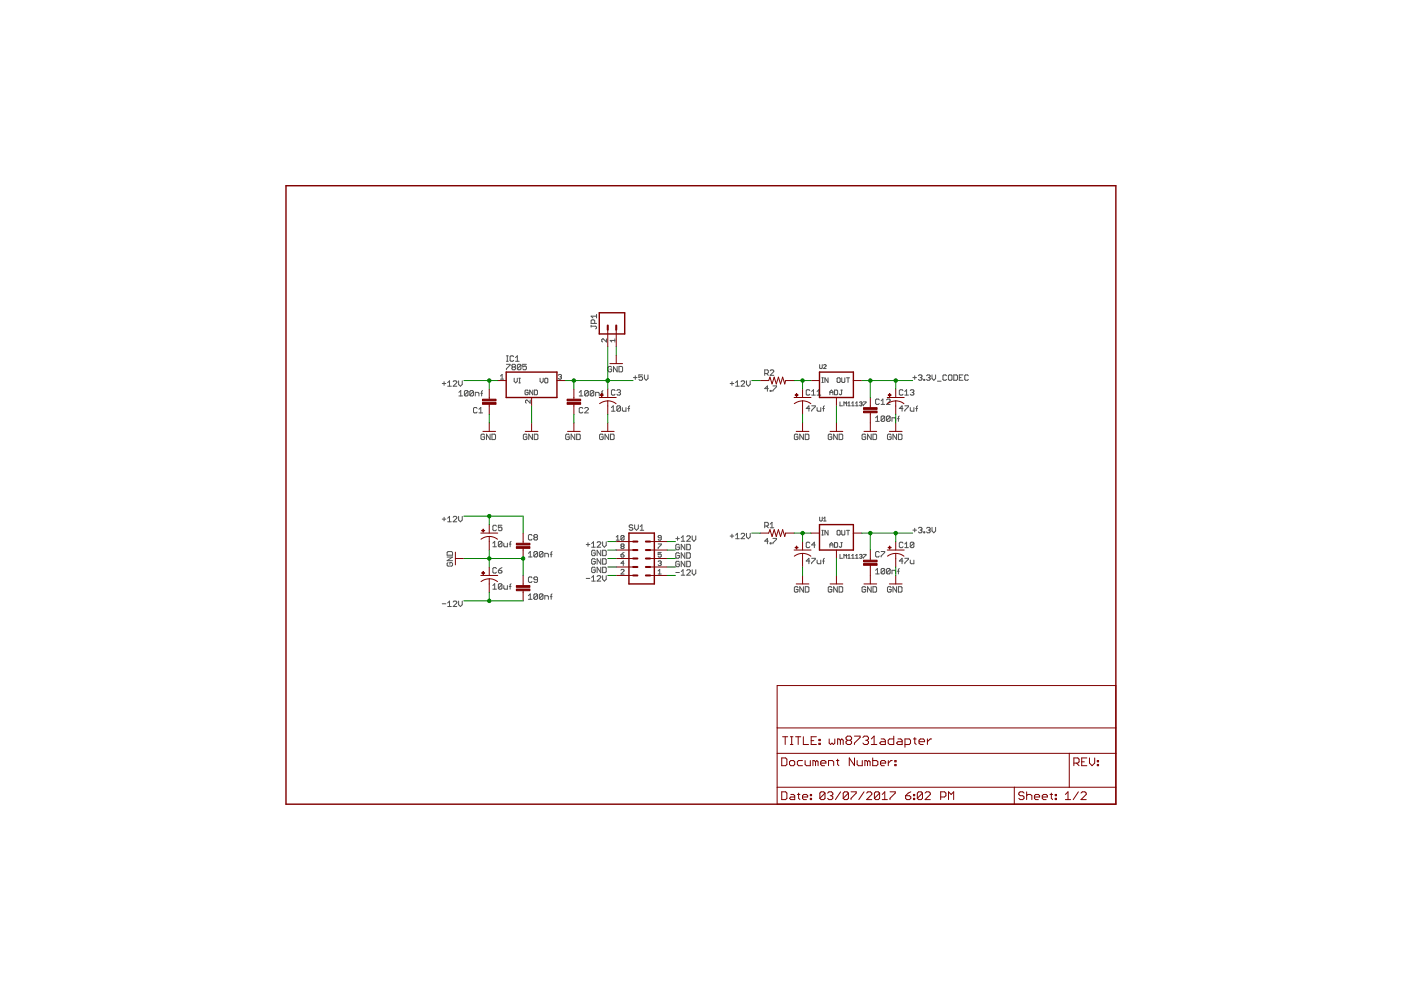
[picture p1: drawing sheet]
<svg xmlns="http://www.w3.org/2000/svg" width="420mm" height="297mm" viewBox="0 0 420 297" stroke-linecap="round" stroke-linejoin="round" font-family="sans-serif">
<g fill="none" stroke="#505050" stroke-width=".3">
<path d="M177.3 97.8h1.3l.3 .2-.3 .6M177.3 97.5v.5M178.4 96.9v-.8l-.3-.2h-.6l-.2 .2v.8h1.6M178.9 94.2v1.1M178.9 94.8h-1.6l.5 .5M132.6 115h1.1M133.2 114.4v1.1M134.3 114.7l.5-.5v1.6M134.3 115.8h1M135.9 114.4l.3-.2h.5l.3 .2v.3l-1.1 1.1h1.1M137.5 114.2v1l.6 .6 .5-.6v-1M137.6 117.6l.6-.5v1.6"/>
<path d="M137.6 118.7h1.1M140.4 117.3v1.1l-.3 .3h-.6l-.2-.3M140.4 117.3l-.3-.2h-.6l-.2 .2v1.1M140.4 117.3l-1.1 1.1M142 117.3v1.1l-.3 .3h-.5l-.3-.3M142 117.3l-.3-.2h-.5l-.3 .2v1.1M142 117.3l-1.1 1.1M142.5 118.7v-1.1h.9l.2 .3v.8M144.2 117.9h.5M144.7 117.1l-.3 .2v1.4M150.1 112.7l.5-.5v1.4M150.1 113.6h.9"/>
<path d="M151.9 109.2h1.1v.3l-1.1 1.1v.2M151.9 108.3h.5M151.9 106.7h.5M152.1 106.7v1.6M153.8 110l-.3-.3 .3-.5h.5l.3 .3-.3 .5M153.8 110l-.3 .3 .3 .5h.5l.3-.2-.3-.6M153.8 110h.5M154.1 106.9l-.3-.2h-.6l-.2 .2v1.1l.2 .3h.6l.3-.3M154.2 113.4v.9l.5 .5 .4-.5v-.9M154.6 107.2l.6-.5v1.6M154.6 108.3h1.1M155.6 114.8h.5"/>
<path d="M155.6 113.4h.5M155.8 113.4v1.4M156.2 109.5l-.2-.3h-.6l-.2 .3v1.1M156.2 109.5v1.1l-.2 .2h-.6l-.2-.2M156.2 109.5l-1 1.1M157.9 109.2h-1.1v.8l.5-.3 .6 .3v.6l-.3 .2h-.5l-.3-.2M158.4 117.2l-.2-.3-.7 .3v.9l.2 .2 .7-.2v-.5h-.5M159 119.9v.9l-.9-.9-.5 .2 .2 .7M159.8 116.9v1.4l-.9-1.4v1.4M160.3 116.9h.7l.2 .3v.9l-.2 .2h-.7zM162 113.4v.9l.4 .5 .5-.5v-.9M163.6 113.4l.7 .2v.9l-.2 .3-.7-.3v-.9z"/>
<path d="M167.4 112.5l.7-.3 .3 .3-.3 .4M167.9 112.9h.2M168.1 112.9l.3 .3-.3 .4-.7-.2M173.7 118.7h1.1M173.7 117.6l.6-.5v1.6M176.4 117.3v1.1l-.2 .3h-.6l-.3-.3M176.4 117.3l-.2-.2h-.6l-.3 .2v1.1M176.4 117.3l-1.1 1.1M178.1 117.3v1.1l-.3 .3h-.5l-.3-.3M178.1 117.3l-.3-.2h-.5l-.3 .2v1.1M178.1 117.3l-1.1 1.1M178.6 118.7v-1.1h.8l.3 .3v.8"/>
<path d="M180.3 117.9h.5M180.8 117.1l-.3 .2v1.4M181.9 101.6v.9l-1-.9-.4 .2 .2 .7M183.4 110.1l-.2-.3h-.6l-.2 .3v1.1l.2 .3h.6l.2-.3v-.6h-.5M184.4 102h-1.4l.5 .5M184.4 101.6v.9M184.4 117.1l-.2-.3h-.6l-.2 .3v1.1l.2 .2h.6l.2-.2M185 117.1l.3-.3h.5l.3 .3-.3 .5M185.1 109.8v1.7l-1.1-1.7v1.7M185.5 117.6h.3M185.6 109.8h.8l.3 .3v1.1l-.3 .3h-.8zM185.8 117.6l.3 .3-.3 .5h-.5l-.3-.2"/>
<path d="M190 113.2h1.1M190.5 112.6v1.1M192.7 112.4h-1.1v.8l.6-.3 .5 .3v.5l-.3 .3h-.5l-.3-.3M193.3 112.4v1.1l.5 .5 .5-.5v-1.1M219 115h1.1M219.5 114.4v1.1M220.6 115.8h1.1M220.6 114.7l.5-.5v1.6M222.2 114.4l.3-.2h.6l.2 .2v.3l-1.1 1.1h1.1M223.9 114.2v1l.5 .6 .6-.6v-1M229.3 112h.8l.3-.3v-.6l-.3-.2h-.8v1.6M229.9 112l.5 .5"/>
<path d="M230.4 116.5h-1.1l.8-.8v1.6M231 117h.2v.3h-.2zM231 111.1l.2-.2h.6l.3 .2v.3l-1.1 1.1h1.1M231.8 115.7h1.1l-1.1 1.6M242.9 117.1l-.3-.3h-.6l-.2 .3v1.1l.2 .2h.6l.3-.2M243.4 118.4h1.1M243.4 117.3l.6-.5v1.6M245 118.4h1.1M245 117.3l.6-.5v1.6M245.8 109.3v1l.2 .2 .6-.2v-1M246.5 114.6h.4M246.5 113.2h.4"/>
<path d="M246.7 113.2v1.4M247 109.5l.2-.2 .6 .2-.8 1h.8M248.3 113.2v1.4l-.9-1.4v1.4M248.9 117.6h.9M248.9 118.3v-.9l.4-.5 .5 .5v.9M250.3 116.9h.7l.2 .3v.9l-.2 .2h-.7zM251.3 113.2l.7 .3v.9l-.3 .2-.7-.2v-.9zM252.2 116.9h.4M252.4 116.9v1.2l-.2 .2-.5-.2M252.4 113.2v1.2l.3 .2 .7-.2v-1.2M253.9 113.2h.9M254.3 113.2v1.4"/>
<path d="M263.7 119.9l-.3-.3h-.5l-.3 .3v1.1l.3 .2h.5l.3-.2M265.9 119.9l.2-.3h.6l.3 .3v.2l-1.1 1.1h1.1M270.8 117.1l-.3-.3h-.5l-.3 .3v1.1l.3 .2h.5l.3-.2M271.4 118.4h1M271.4 117.3l.5-.5v1.6M273 117.1l.3-.3h.5l.3 .3-.3 .5M273.5 117.6h.3M273.8 113.2h1.1M273.8 117.6l.3 .3-.3 .5h-.5l-.3-.2M274.3 112.6v1.1M275.4 112.6l.3-.2h.5l.3 .2-.3 .6M275.9 113.2h.3"/>
<path d="M276.2 113.2l.3 .3-.3 .5h-.5l-.3-.3M277.1 113.7h.2v.3h-.2zM277.9 112.6l.3-.2h.5l.3 .2-.3 .6M278.4 113.2h.3M278.7 113.2l.3 .3-.3 .5h-.5l-.3-.3M279.5 112.4v1.1l.6 .5 .5-.5v-1.1M281.1 114.3h1.1M283.9 112.6l-.3-.2h-.5l-.3 .2v1.1l.3 .3h.5l.3-.3M284.4 112.6l.3-.2h.5l.3 .2v1.1l-.3 .3h-.5l-.3-.3zM286 112.4h.9l.2 .2v1.1l-.2 .3h-.9zM287.7 113.2h.5M288.8 112.4h-1.1v1.6h1.1"/>
<path d="M290.4 112.6l-.2-.2h-.6l-.3 .2v1.1l.3 .3h.6l.2-.3M143.1 122.4l-.3-.2h-.5l-.3 .2v1.1l.3 .3h.5l.3-.3M143.6 123.8h1.1M143.6 122.7l.6-.5v1.6M145.3 130.4l-.2-.3h-.6l-.2 .3v1.1l.2 .3h.6l.2-.3v-.5h-.5M147 130.1v1.7l-1.1-1.7v1.7M147.5 130.1h.8l.3 .3v1.1l-.3 .3h-.8zM158 130.4l-.2-.3h-.6l-.2 .3v1.1l.2 .3h.6l.2-.3v-.5h-.5M159.7 130.1v1.7l-1.1-1.7v1.7M160.2 130.1h.8l.3 .3v1.1l-.3 .3h-.8zM170.7 130.4l-.2-.3h-.6l-.2 .3v1.1l.2 .3h.6l.2-.3v-.5h-.5M172.4 130.1v1.7l-1.1-1.7v1.7"/>
<path d="M172.9 130.1h.8l.3 .3v1.1l-.3 .3h-.8zM174.8 122.4l-.3-.2h-.5l-.3 .2v1.1l.3 .3h.5l.3-.3M175.3 122.4l.3-.2h.6l.2 .2v.3l-1.1 1.1h1.1M180.9 130.4l-.3-.3h-.5l-.3 .3v1.1l.3 .3h.5l.3-.3v-.5h-.5M182.5 130.1v1.7l-1.1-1.7v1.7M183.1 130.1h.8l.3 .3v1.1l-.3 .3h-.8zM183.4 123.3h1M183.4 122.2l.5-.6v1.7M186.1 121.9l-.3-.3h-.5l-.3 .3v1.1M186.1 121.9v1.1l-.3 .3h-.5l-.3-.3M186.1 121.9l-1.1 1.1M186.6 122.2v.8l.3 .3h.8v-1.1"/>
<path d="M188.3 122.4h.5M188.8 121.6l-.2 .3v1.4M239.3 130.4l-.3-.3h-.5l-.3 .3v1.1l.3 .3h.5l.3-.3v-.5h-.5M240.9 130.1v1.7l-1-1.7v1.7M241.5 130.1h.8l.3 .3v1.1l-.3 .3h-.8zM242.9 122.4h-1.1l.8-.8v1.7M243.4 121.6h1.1l-1.1 1.7M245 122.2v.8l.3 .3h.8v-1.1M246.7 122.4h.5M247.2 121.6l-.2 .3v1.4M249.5 130.4l-.3-.3h-.6l-.2 .3v1.1l.2 .3h.6l.3-.3v-.5h-.6M251.1 130.1v1.7l-1.1-1.7v1.7"/>
<path d="M251.7 130.1h.8l.2 .3v1.1l-.2 .3h-.8zM251.9 120.5v1.1h.8M253.1 121.6v-1.1l.4 .4 .4-.4v1.1M254.3 121.6h.7M254.3 120.9l.3-.4v1.1M255.4 121.6h.8M255.4 120.9l.4-.4v1.1M256.6 121.6h.8M256.6 120.9l.4-.4v1.1M257.8 120.7l.5-.2 .2 .2-.2 .4M258.1 121.1h.2M258.3 121.1l.2 .1-.2 .4-.5-.2"/>
<path d="M258.9 120.5h.8l-.8 1.1M259.6 130.4l-.2-.3h-.6l-.3 .3v1.1l.3 .3h.6l.2-.3v-.5h-.5M261.3 130.1v1.7l-1.1-1.7v1.7M261.8 130.1h.8l.3 .3v1.1l-.3 .3h-.8zM262.6 125.2l.5-.5v1.6M262.6 126.3h1.1M264.2 121.2h1.1M264.2 120.1l.6-.5v1.6M265.3 124.9l-.3-.2h-.5l-.3 .2v1.1M265.3 124.9v1.1l-.3 .3h-.5l-.3-.3M265.3 124.9l-1.1 1.1M267 124.9l-.3-.2h-.6l-.2 .2v1.1"/>
<path d="M267 124.9v1.1l-.3 .3h-.6l-.2-.3M267 124.9l-1.1 1.1M267.3 130.4l-.3-.3h-.6l-.3 .3v1.1l.3 .3h.6l.3-.3v-.5h-.6M267.5 126.3v-1.1h.8l.3 .3v.8M268.9 130.1v1.7l-1.1-1.7v1.7M269.2 125.5h.5M269.4 130.1h.9l.2 .3v1.1l-.2 .3h-.9zM269.7 124.7l-.3 .2v1.4M270.8 122.4h-1.1l.8-.8v1.7M271.4 121.6h1l-1 1.7M273 122.2v.8l.3 .3h.8v-1.1M274.6 122.4h.6"/>
<path d="M275.2 121.6l-.3 .3v1.4M132.6 155.6h1.1M133.2 155v1.1M134.3 155.3l.5-.5v1.6M134.3 156.4h1M135.9 155l.3-.2h.5l.3 .2v.3l-1.1 1.1h1.1M137.5 154.8v1.1l.6 .5 .5-.5v-1.1M148.9 157.7l-.3-.3h-.5l-.3 .3v1.1l.3 .3h.5l.3-.3M150.5 157.4h-1v.9l.5-.3 .5 .3v.5l-.2 .3h-.6l-.2-.3M189.8 157.6l-.3-.3h-.5l-.3 .3 .3 .5h.5l.3 .3-.3 .5h-.5l-.3-.2M190.3 157.3v1.1l.6 .5 .5-.5v-1.1M192 158.9h1.1"/>
<path d="M192 157.9l.5-.6v1.6M223.9 159.9v1l.5 .6 .6-.6v-1M229.3 157.7h.8l.3-.3v-.6l-.3-.2h-.8v1.6M229.9 157.7l.5 .5M231 157.1l.5-.5v1.6M231 158.2h1.1M245.8 155v1l.2 .2 .6-.2v-1M246.5 159h.4M246.7 159v1.4M247 156.2h.8M247 155.4l.4-.4v1.2M248.3 159v1.4l-.9-1.4v1.4"/>
<path d="M251.3 159l.7 .2v.9l-.3 .3-.7-.3v-.9zM252.4 159v1.1l.3 .3 .7-.3v-1.1M253.9 159h.9M254.3 159v1.4M273.8 158.9h1.1M274.3 158.3v1.1M275.4 158.3l.3-.2h.5l.3 .2-.3 .6M275.9 158.9h.3M276.2 158.9l.3 .3-.3 .5h-.5l-.3-.3M277.1 159.4h.2v.3h-.2zM277.9 158.3l.3-.2h.5l.3 .2-.3 .6M278.4 158.9h.3"/>
<path d="M278.7 158.9l.3 .3-.3 .5h-.5l-.3-.3M279.5 158.1v1.1l.6 .5 .5-.5v-1.1M134.1 167h1.6l-1.6 1.1h1.6M134.4 165.3h1l.3 .3v.8h-1.6v-.8zM134.4 168.6l-.3 .3v.5l.3 .3h1l.3-.3v-.5l-.3-.3h-.5v.5M147.8 162.8l.6-.5v1.6M147.8 175.5l.6-.5v1.6M147.8 163.9h1.1M147.8 176.6h1.1M148.9 170.4l-.3-.3h-.5l-.3 .3v1.1l.3 .3h.5l.3-.3M149.5 171h.8l.2 .5-.2 .3h-.6l-.2-.3zM150.5 162.5v1.1l-.2 .3h-.6l-.2-.3"/>
<path d="M150.5 162.5l-.2-.2h-.6l-.2 .2v1.1M150.5 175.2l-.2-.2h-.6l-.2 .2v1.1M150.5 175.2v1.1l-.2 .3h-.6l-.2-.3M150.5 162.5l-1 1.1M150.5 175.2l-1 1.1M150.5 170.1l-1 .9M151.1 162.8v.8l.3 .3h.8v-1.1M151.1 175.5v.8l.3 .3h.8v-1.1M152.7 163.1h.6M152.7 175.8h.6M153.3 162.3l-.3 .2v1.4M153.3 175l-.3 .2v1.4"/>
<path d="M158.5 165.9l.5-.6v1.6M158.5 178.6l.5-.6v1.6M158.5 166.9h1.1M158.5 179.6h1.1M159.6 160.5l-.3-.3h-.6l-.2 .3v1.1l.2 .3h.6l.3-.3M159.6 173.2l-.3-.3h-.6l-.2 .3v1.1l.2 .3h.6l.3-.3M160.4 161.1l-.3-.3 .3-.6h.5l.3 .3-.3 .6M160.4 161.1l-.3 .2 .3 .6h.5l.3-.3-.3-.5M160.4 161.1h.5M161.2 165.6l-.3-.3h-.5l-.3 .3v1.1M161.2 165.6v1.1l-.3 .2h-.5l-.3-.2M161.2 173.8h-.8l-.3-.3 .3-.6h.5l.3 .3v1.1l-.3 .3h-.5l-.3-.3"/>
<path d="M161.2 178.3l-.3-.3h-.5l-.3 .3v1.1M161.2 178.3v1.1l-.3 .2h-.5l-.3-.2M161.2 165.6l-1.1 1.1M161.2 178.3l-1.1 1.1M162.8 165.6v1.1l-.2 .2h-.6l-.2-.2M162.8 165.6l-.2-.3h-.6l-.2 .3v1.1M162.8 178.3l-.2-.3h-.6l-.2 .3v1.1M162.8 178.3v1.1l-.2 .2h-.6l-.2-.2M162.8 165.6l-1 1.1M162.8 178.3l-1 1.1M163.4 166.9v-1h.8l.3 .2v.8M163.4 179.6v-1h.8l.3 .2v.8"/>
<path d="M165 166.1h.6M165 178.8h.6M165.6 165.3l-.3 .3v1.3M165.6 178l-.3 .3v1.3M175.8 173.4h1.1M175.8 163.2h1.1M176.3 162.7v1M177.4 164h1.1M177.4 173.1l.6-.5v1.6M177.4 162.9l.6-.5v1.6M177.4 174.2h1.1M178.5 167.7l-.3-.2h-.5l-.3 .2v1.1l.3 .3h.5l.3-.3v-.5h-.5"/>
<path d="M178.5 165.2l-.3-.3h-.5l-.3 .3v1.1l.3 .3h.5l.3-.3v-.5h-.5M178.5 170.3l-.3-.3h-.5l-.3 .3v1.1l.3 .2h.5l.3-.2v-.6h-.5M179.1 162.7l.2-.3h.6l.3 .3v.2l-1.1 1.1h1.1M179.1 172.8l.2-.2h.6l.3 .2v.3l-1.1 1.1h1.1M180.2 164.9v1.7l-1.1-1.7v1.7M180.2 167.5v1.6l-1.1-1.6v1.6M180.2 170v1.6l-1.1-1.6v1.6M180.7 167.5h.8l.3 .2v1.1l-.3 .3h-.8zM180.7 162.4v1.1l.6 .5 .5-.5v-1.1M180.7 164.9h.8l.3 .3v1.1l-.3 .3h-.8zM180.7 170h.8l.3 .3v1.1l-.3 .2h-.8zM180.7 172.6v1l.6 .6 .5-.6v-1"/>
<path d="M184.8 161.9h.9M184.8 161l.5-.5v1.4M186.2 166.3h.7l.3 .5-.7 .2zM186.2 170.9l.3-.2 .7 .2-1 1.2h1M186.5 163.7l-.3-.2 .3-.5 .7 .3-.3 .4M186.5 163.7l-.3 .3 .3 .4 .7-.2-.3-.5M186.5 163.7h.4M187.2 160.7v1l-.3 .2-.7-.2M187.2 168.8h-1l.7-.7v1.4M187.2 165.6l-1 .7M187.2 160.7l-.7-.2-.3 .2v1M187.2 160.7l-1 1"/>
<path d="M197.4 163h.9l-.9 1.4M197.4 168.4l.7-.3 .2 .3-.2 .4M197.4 171.1l.4-.4v1.4M197.4 172.1h.9M197.8 168.8h.3M198.1 168.8l.2 .3-.2 .4-.7-.2M198.3 165.6h-.9v.7l.4-.2 .5 .2-.2 .7-.7-.2M198.3 161.2h-.7l-.2-.2 .2-.5 .7 .2v1l-.2 .2-.7-.2M202.7 171.6h1.1M202.7 161.4h1.1M203.2 160.9v1.1M203.8 166l-.3-.3h-.6l-.2 .3v1l.2 .3h.6l.3-.3v-.5h-.6"/>
<path d="M203.8 168.5l-.3-.3h-.6l-.2 .3v1.1l.2 .3h.6l.3-.3v-.5h-.6M203.8 163.4l-.3-.2h-.6l-.2 .2v1.1l.2 .3h.6l.3-.3v-.5h-.6M204.3 162.2h1.1M204.3 171.3l.6-.5v1.6M204.3 161.2l.6-.6v1.6M204.3 172.4h1.1M205.4 163.2v1.6l-1.1-1.6v1.6M205.4 165.7v1.6l-1.1-1.6v1.6M205.4 168.2v1.7l-1.1-1.7v1.7M206 160.9l.2-.3h.6l.2 .3v.3l-1 1h1M206 165.7h.8l.2 .3v1l-.2 .3h-.8zM206 163.2h.8l.2 .2v1.1l-.2 .3h-.8z"/>
<path d="M206 168.2h.8l.2 .3v1.1l-.2 .3h-.8zM206 171l.2-.2h.6l.2 .2v.3l-1 1.1h1M207.6 160.6v1.1l.5 .5 .6-.5v-1.1M207.6 170.8v1.1l.5 .5 .6-.5v-1.1M219 160.7h1.1M219.5 160.1v1.1M220.6 160.4l.5-.5v1.6M220.6 161.5h1.1M222.2 160.1l.3-.2h.6l.2 .2v.3l-1.1 1.1h1.1M230.4 162.2h-1.1l.8-.8v1.6M231 162.7h.2v.3h-.2zM231.8 161.4h1.1v.2l-1.1 1.1v.3"/>
<path d="M239.3 176.1l-.3-.2h-.5l-.3 .2v1.1l.3 .3h.5l.3-.3v-.5h-.5M240.9 175.9v1.6l-1-1.6v1.6M241.5 175.9h.8l.3 .2v1.1l-.3 .3h-.8zM242.9 168.2h-1.1l.8-.9v1.7M242.9 162.8l-.3-.3h-.6l-.2 .3v1.1l.2 .2h.6l.3-.2M243.4 167.3h1.1v.3l-1.1 1.1v.3M244.5 163.3h-1.1l.8-.8v1.6M245 167.9v.8l.3 .3h.8v-1.1M246.5 160.4h.4M246.7 168.2h.5M247.2 167.3l-.2 .3v1.4M248.9 164v-.9l.4-.5 .5 .5v.9"/>
<path d="M248.9 163.3h.9M249.5 176.1l-.3-.2h-.6l-.2 .2v1.1l.2 .3h.6l.3-.3v-.5h-.6M250.3 162.6h.7l.2 .3v.9l-.2 .2h-.7zM251.1 175.9v1.6l-1.1-1.6v1.6M251.7 175.9h.8l.2 .2v1.1l-.2 .3h-.8zM251.9 166.2v1.1h.8M252.2 162.6h.4M252.4 162.6v1.2l-.2 .2-.5-.2M253.1 167.3v-1.1l.4 .4 .4-.4v1.1M254.3 167.3h.7M254.3 166.6l.3-.4v1.1M255.4 167.3h.8"/>
<path d="M255.4 166.6l.4-.4v1.1M256.6 167.3h.8M256.6 166.6l.4-.4v1.1M257.8 166.4l.5-.2 .2 .2-.2 .4M258.1 166.8h.2M258.3 166.8l.2 .2-.2 .3-.5-.1M258.9 166.2h.8l-.8 1.1M259.6 176.1l-.2-.2h-.6l-.3 .2v1.1l.3 .3h.6l.2-.3v-.5h-.5M261.3 175.9v1.6l-1.1-1.6v1.6M261.8 175.9h.8l.3 .2v1.1l-.3 .3h-.8zM262.6 170.9l.5-.5v1.6M262.6 172h1.1"/>
<path d="M263.7 165.6l-.3-.3h-.5l-.3 .3v1.1l.3 .2h.5l.3-.2M264.2 165.3h1.1v.3l-1.1 1.1v.2M265.3 170.7v1l-.3 .3h-.5l-.3-.3M265.3 170.7l-.3-.3h-.5l-.3 .3v1M265.3 170.7l-1.1 1M267 170.7v1l-.3 .3h-.6l-.2-.3M267 170.7l-.3-.3h-.6l-.2 .3v1M267 170.7l-1.1 1M267.3 176.1l-.3-.2h-.6l-.3 .2v1.1l.3 .3h.6l.3-.3v-.5h-.6M267.5 172v-1.1h.8l.3 .3v.8M268.9 175.9v1.6l-1.1-1.6v1.6M269.2 171.2h.5"/>
<path d="M269.4 175.9h.9l.2 .2v1.1l-.2 .3h-.9zM269.7 170.4l-.3 .3v1.3M270.8 162.8l-.3-.3h-.5l-.3 .3v1.1l.3 .2h.5l.3-.2M270.8 168.2h-1.1l.8-.9v1.7M271.4 167.3h1v.3l-1 1.1v.3M271.4 164.1h1M271.4 163.1l.5-.6v1.6M273 167.9v.8l.3 .3h.8v-1.1M274.1 162.8l-1.1 1.1M274.1 162.8l-.3-.3h-.5l-.3 .3v1.1M274.1 162.8v1.1l-.3 .2h-.5l-.3-.2M132.6 181h1.1"/>
<path d="M134.3 180.7l.5-.5v1.6M134.3 181.8h1M135.9 180.4l.3-.2h.5l.3 .2v.3l-1.1 1.1h1.1M137.5 180.2v1.1l.6 .5 .5-.5v-1.1"/>
</g>
<path d="M85.8 55.7h248.8v185.3h-248.8zM179.7 93.7h7.6v6.4h-7.6zM151.8 111.5h15.2v7.6h-15.2zM245.8 111.5h10.1v7.6h-10.1zM188.6 159.8h7.6v15.2h-7.6zM245.8 157.2h10.1v7.7h-10.1z" fill="none" stroke="#800000" stroke-width=".42"/>
<g fill="none" stroke="#800000" stroke-width=".3">
<path d="M182.3 98.8v5.1M184.8 98.8v5.1M146.7 116.6v3.1M149.3 114.1h2.5M159.4 119.1v2.6M167 114.1h2.6M172.1 116.6v3.1M179.7 119.1h5.1M182.3 116.6v2.5M182.9 109h3.8M184.8 106.4v2.6M228 114.1h2.5l.4-1 .6 2 .7-2 .6 2 .6-2 .7 2 .6-2 .7 2 .2-1h2.5"/>
<path d="M238.1 119.1h5.1M240.7 116.6v2.5M243.2 114.1h2.6M250.8 119.1v2.6M255.9 114.1h2.6M261 119.1v3.1M266.1 119.1h5.1M268.6 116.6v2.5M144.8 129.3h3.8M146.7 121.2v3M146.7 126.8v2.5M157.5 129.3h3.8"/>
<path d="M159.4 126.8v2.5M170.2 129.3h3.8M172.1 121.2v3M172.1 126.8v2.5M179.8 121l.9-.5 1.6-.3v4M180.4 129.3h3.8M182.3 120.1l1.5 .4 1 .5M182.3 126.8v2.5M238.2 121l1.4-.7 1.1-.1v4M238.8 129.3h3.8M240.7 120.1l1.6 .4 .9 .5M240.7 126.8v2.5"/>
<path d="M248.9 129.3h3.9M250.8 126.8v2.5M259.1 129.3h3.8M261 123.7v5.6M266.1 121l1.5-.7 1-.1v4M266.7 129.3h3.8M268.6 120.1l1.6 .4 .9 .5M268.6 126.8v2.5M144.2 159.8h5.1M146.7 157.2v2.6M156.9 159.8v3M228 159.8h2.5l.4-1 .6 2 .7-2 .6 2 .6-2 .7 2 .6-2 .7 2 .2-1h2.5"/>
<path d="M243.2 159.8h2.6M255.9 159.8h2.6M136.6 165.5v3.8M136.6 167.4h2.5M144.2 172.5h5.1M144.3 161.6l1.4-.7 1-.1v4.1M146.7 160.8l1.6 .3 .9 .5M146.7 173.5l1.1 .1 1.4 .7M146.7 173.5l-1 .1-1.4 .7M146.7 169.9v2.6M146.7 173.5v4.1M156.9 164.4v3"/>
<path d="M156.9 172.5v3M156.9 177.1v3M184.8 172.5h5.1M184.8 164.9h5.1M184.8 167.4h5.1M184.8 169.9h5.1M184.8 162.3h5.1M195 172.5h5M195 164.9h5M195 167.4h5M195 169.9h5M195 162.3h5"/>
<path d="M238.1 164.9h5.1M238.2 166.7l1.4-.7 1.1-.1v4M238.8 175h3.8M240.7 165.9l1.6 .3 .9 .5M240.7 162.3v2.6M240.7 172.5v2.5M248.9 175h3.9M250.8 164.9v2.5M250.8 172.5v2.5M259.1 175h3.8M261 164.9v3M261 169.4v5.6"/>
<path d="M266.1 164.9h5.1M266.1 166.7l1.5-.7 1-.1v4M266.7 175h3.8M268.6 165.9l1.6 .3 .9 .5M268.6 162.3v2.6M268.6 172.5v2.5M233.1 205.5h101.5v35.5h-101.5zM233.1 218.2h101.5M233.1 225.8h101.5M233.1 236h101.5M234.4 227.2h1.2l.4 .4v1.5l-.4 .4h-1.2zM234.4 237.3h1.2l.4 .4v1.6l-.4 .4h-1.2z"/>
<path d="M234.7 220.8h1.5M235.5 220.8v2.4M236.8 228.3l.4-.3h.8l.3 .3v.8l-.3 .4h-.8l-.4-.4zM237 220.8h.8M237 223.2h.8M237.2 238.1h.8l.3 .4v1.2h-1.1l-.4-.4 .4-.4h1.1M237.4 220.8v2.4M238.6 220.8h1.6M239.1 238.1h.8M239.4 220.8v2.4M239.5 237.7v1.6l.4 .4M240.7 238.9h1.5v-.4l-.3-.4h-.8l-.4 .4v.8l.4 .4h.8"/>
<path d="M240.7 228h-1.2l-.4 .3v.8l.4 .4h1.2M240.9 220.8v2.4h1.6M241.4 228v1.1l.5 .4h1.1v-1.5M243 239.3h.4v.4h-.4zM243 238.1h.4v.4h-.4zM243.3 222h.8M244.6 228.3l-.4-.3h-.4v1.5M244.6 228.3v1.2M244.6 228.3l.4-.3 .3 .3v1.2M244.8 220.8h-1.5v2.4h1.5M245.6 222.8h.4v.4h-.4zM245.6 221.6h.4v.4h-.4z"/>
<path d="M246.1 228.7h1.6v-.4l-.4-.3h-.8l-.4 .3v.8l.4 .4h.8M247.4 237.7v1.6l-.4 .4h-.7l-.4-.4M247.4 237.7l-.4-.4h-.7l-.4 .4v1.6M247.4 237.7l-1.5 1.6M248.2 237.7l.4-.4h.8l.4 .4v.4l-.4 .4M248.5 229.5v-1.5h1.1l.4 .3v1.2M248.7 221.5v1.2l.4 .5 .4-.5 .4 .5 .5-.5v-1.2M249 238.5h.4M249.4 238.5l.4 .4v.4l-.4 .4h-.8l-.4-.4M250.8 228h.8M251.2 227.6v1.5l.4 .4M252 221.9l-.4-.4h-.4v1.7"/>
<path d="M252 221.9l.5-.4 .4 .4v1.3M252 221.9v1.3M252.1 237.3l-1.6 2.4M254.1 221.9l-.4 .4v.4l.4 .5h.9l.4-.5v-.4l-.4-.4M254.1 221.9l-.4-.4v-.4l.4-.5h.9l.4 .5v.4l-.4 .4M254.1 221.9h.9M254.4 237.7v1.6l-.4 .4h-.7l-.4-.4M254.4 237.7l-.4-.4h-.7l-.4 .4v1.6M254.4 237.7l-1.5 1.6M255.2 237.3h1.6v.4l-1.6 1.6v.4M256.2 220.6h1.7v.5l-1.7 1.6v.5M256.3 227.2v2.3l-1.6-2.3v2.3"/>
<path d="M257 228v1.1l.4 .4h1.2v-1.5M258.8 221.1l.4-.5h.8l.5 .5v.4l-.5 .4M259.1 237.3l-1.5 2.4M259.6 221.9h.4M259.9 237.7l.4-.4h.8l.4 .4v.4l-1.6 1.6h1.6M260 221.9l.5 .4v.4l-.5 .5h-.8l-.4-.5M260.2 228.3l-.4-.3h-.4v1.5M260.2 228.3v1.2M260.2 228.3l.4-.3 .3 .3v1.2M261.3 223.2h1.7M261.3 221.5l.8-.9v2.6M261.7 227.2v2.3h1.2l.4-.4v-.8l-.4-.3h-1.2"/>
<path d="M263.8 237.7v1.6l-.4 .4h-.8l-.4-.4M263.8 237.7l-.4-.4h-.8l-.4 .4v1.6M263.8 237.7l-1.6 1.6M264.1 228.7h1.5v-.4l-.4-.3h-.7l-.4 .3v.8l.4 .4h.7M264.2 221.5h.9l.4 .4v1.3h-1.3l-.4-.5 .4-.4h1.3M264.6 239.7h1.5M264.6 238.1l.7-.8v2.4M266.4 228v1.5M266.9 237.3h1.6v.4l-1.6 1.6v.4M267.6 228h-.4l-.8 .7M268 220.6v2.6h-1.2l-.4-.5v-.8l.4-.4h1.2M268.4 229.1h.3v.4h-.3z"/>
<path d="M268.4 228h.3v.3h-.3zM269.3 221.5h.8l.5 .4v1.3h-1.3l-.4-.5 .4-.4h1.3M271.4 223.2h1.3l.4-.5v-.8l-.4-.4h-1.3v2.5M271.6 238.5h1.2l.4 .4v.4l-.4 .4h-.8l-.4-.4zM273.2 237.3l-.8 .4-.8 .8M273.9 239.3h.4v.4h-.4zM273.9 238.1h.4v.4h-.4zM273.9 221.5h.9M274.3 221.1v1.6l.5 .5M275.6 222.3h1.7v-.4l-.4-.4h-.9l-.4 .4v.8l.4 .5h.9M276.6 237.7v1.6l-.3 .4h-.8l-.4-.4M276.6 237.7l-.3-.4h-.8l-.4 .4v1.6"/>
<path d="M276.6 237.7l-1.5 1.6M277.4 237.7l.4-.4h.8l.4 .4v.4l-1.6 1.6h1.6M278.1 221.5v1.7M279.4 221.5h-.4l-.9 .8M282.1 238.9h1.2l.4-.4v-.8l-.4-.4h-1.2v2.4M284.5 239.7v-2.4l.7 .8 .8-.8v2.4M304.2 236v5M307.1 237.7l-.4-.4h-.8l-.4 .4v.4l.4 .4h.8l.4 .4v.4l-.4 .4h-.8l-.4-.4M307.9 238.5l.4-.4h.8l.4 .4v1.2M307.9 237.3v2.4M310.2 238.9h1.6v-.4l-.4-.4h-.8l-.4 .4v.8l.4 .4h.8M312.6 238.9h1.5v-.4l-.4-.4h-.8l-.3 .4v.8l.3 .4h.8"/>
<path d="M314.9 238.1h.8M315.3 237.7v1.6l.4 .4M316.5 239.3h.3v.4h-.3zM316.5 238.1h.3v.4h-.3zM319.5 239.7h1.6M319.5 238.1l.8-.8v2.4M320.7 225.8v10.2M322.1 228.7h1.1l.4-.4v-.7l-.4-.4h-1.1v2.3M322.8 228.7l.8 .8M323.4 237.3l-1.5 2.4M324.2 237.7l.4-.4h.8l.4 .4v.4l-1.6 1.6h1.6M324.4 228.3h.8"/>
<path d="M325.9 227.2h-1.5v2.3h1.5M326.7 227.2v1.5l.8 .8 .8-.8v-1.5M329.1 229.1h.4v.4h-.4zM329.1 228h.4v.3h-.4z"/>
</g>
<g fill="#800000" stroke="#800000" stroke-width=".3">
<path d="M144.5 159l.9 .1z"/>
<path d="M144.8 158.6l.2 .9z"/>
<path d="M144.5 171.7l.9 .1z"/>
<path d="M144.8 171.3l.2 .9z"/>
<path d="M144.7 119.7h4.1v.5h-4.1z"/>
<path d="M144.7 120.7h4.1v.5h-4.1z"/>
<path d="M170.1 119.7h4v.5h-4z"/>
<path d="M170.1 120.7h4v.5h-4z"/>
<path d="M259 168.9h4v.5h-4z"/>
<path d="M259 167.9h4v.5h-4z"/>
<path d="M259 123.2h4v.5h-4z"/>
<path d="M259 122.2h4v.5h-4z"/>
<path d="M238.4 118.3l.9 .2z"/>
<path d="M238.8 118l.2 .9z"/>
<path d="M180 118.3l.9 .2z"/>
<path d="M180.4 118l.1 .9z"/>
<path d="M154.9 163.9h4v.5h-4z"/>
<path d="M154.9 162.8h4v.5h-4z"/>
<path d="M154.9 176.6h4v.5h-4z"/>
<path d="M154.9 175.5h4v.5h-4z"/>
<path d="M238.4 164.1l.9 .1z"/>
<path d="M238.8 163.7l.2 .9z"/>
<path d="M266.4 164.1l.9 .1z"/>
<path d="M266.7 163.7l.2 .9z"/>
<path d="M266.4 118.3l.9 .2z"/>
<path d="M266.7 118l.2 .9z"/>
</g>
<path d="M182.3 97.6v1.2M184.8 97.6v1.2M189.9 167.4h1.3M189.9 169.9h1.3M189.9 172.5h1.3M189.9 162.3h1.3M189.9 164.9h1.3M193.7 167.4h1.3M193.7 169.9h1.3M193.7 172.5h1.3M193.7 162.3h1.3M193.7 164.9h1.3" fill="none" stroke="#800000" stroke-width=".61"/>
<g fill="none" stroke="#008000" stroke-width=".3">
<path d="M139.1 114.1h10.2M146.7 114.1v2.5M169.6 114.1h20.3M172.1 114.1v2.5M182.3 103.9v12.7M184.8 103.9v2.5M225.4 114.1h2.6M238.1 114.1h5.1M240.7 114.1v2.5M258.5 114.1h15.2M261 114.1v5M268.6 114.1v2.5"/>
<path d="M146.7 124.2v2.6M159.4 121.7v5.1M172.1 124.2v2.6M182.3 124.2v2.6M240.7 124.2v2.6M250.8 121.7v5.1M268.6 124.2v2.6M139.1 154.7h17.8v5.1M146.7 154.7v2.5M225.4 159.8h2.6M238.1 159.8h5.1M240.7 159.8v2.5"/>
<path d="M258.5 159.8h15.2M261 159.8v5.1M268.6 159.8v2.5M139.1 167.4h17.8v5.1M146.7 164.9v5M146.7 177.6v2.5M182.3 167.4h2.5M182.3 164.9h2.5M182.3 169.9h2.5M182.3 172.5h2.5M182.3 162.3h2.5M200 167.4h2.6"/>
<path d="M200 164.9h2.6M200 169.9h2.6M200 172.5h2.6M200 162.3h2.6M240.7 169.9v2.6M250.8 167.4v5.1M268.6 169.9v2.6M139.1 180.1h17.8"/>
</g>
<g fill="#008000" stroke="#008000" stroke-width=".3">
<circle cx="146.7" cy="167.4" r=".51"/>
<circle cx="156.9" cy="167.4" r=".51"/>
<circle cx="268.6" cy="114.1" r=".51"/>
<circle cx="261" cy="114.1" r=".51"/>
<circle cx="268.6" cy="159.8" r=".51"/>
<circle cx="261" cy="159.8" r=".51"/>
<circle cx="146.7" cy="180.1" r=".51"/>
<circle cx="146.7" cy="114.1" r=".51"/>
<circle cx="146.7" cy="154.7" r=".51"/>
<circle cx="240.7" cy="159.8" r=".51"/>
<circle cx="240.7" cy="114.1" r=".51"/>
<circle cx="182.3" cy="114.1" r=".51"/>
<circle cx="172.1" cy="114.1" r=".51"/>
</g>
</svg>
